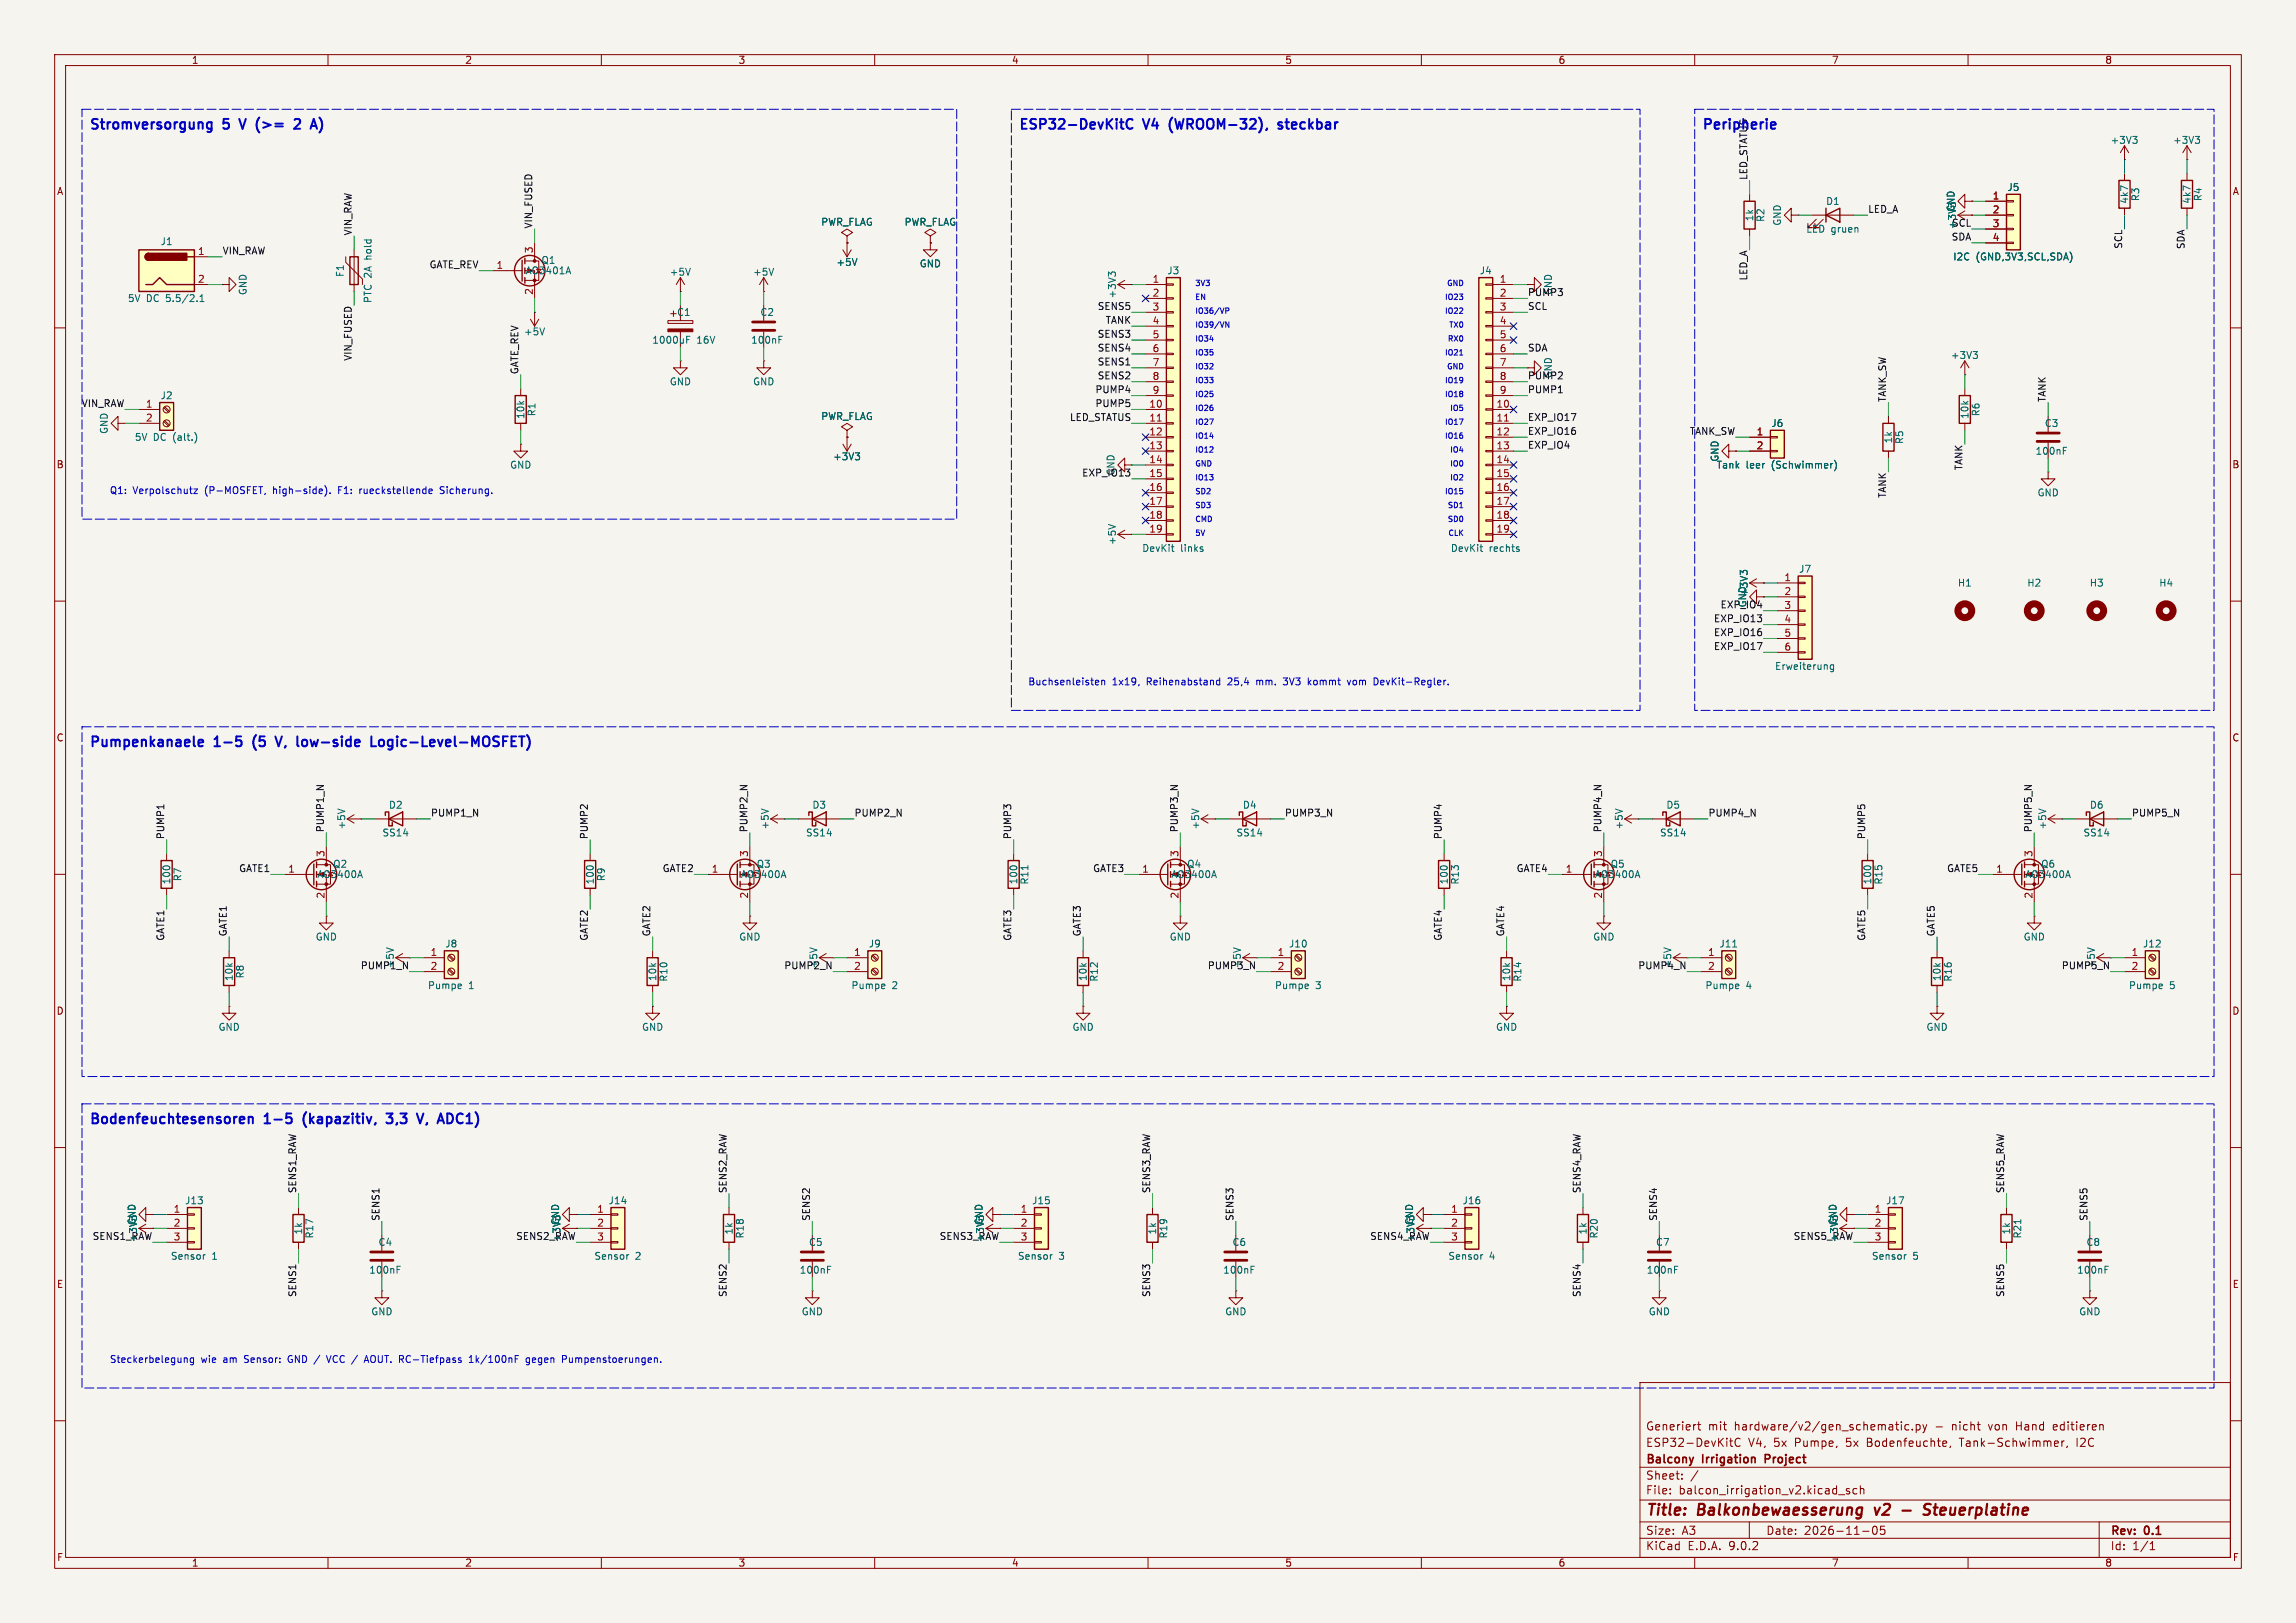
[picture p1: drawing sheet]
<svg xmlns="http://www.w3.org/2000/svg" width="420mm" height="297mm" viewBox="0 0 420 297" stroke-linecap="round" stroke-linejoin="round" font-family="sans-serif">
<defs><g id="words">
<g font-size="2.8" fill="#840000">
<text x="301" y="277.9">Title:</text>
<text x="310.6" y="277.9">Balkonbewaesserung</text>
<text x="343.8" y="277.9">v2</text>
<text x="354.4" y="277.9">Steuerplatine</text>
</g>
<g font-size="2.5" fill="#0000c2">
<text x="16.3" y="24.2">Stromversorgung</text>
<text x="41" y="24.2">5</text>
<text x="44.8" y="24.2">V</text>
<text x="48.4" y="24.2">(&gt;=</text>
<text x="56.2" y="24.2">2</text>
<text x="186.3" y="24.2">ESP32-DevKitC</text>
<text x="209.4" y="24.2">V4</text>
<text x="214.7" y="24.2">(WROOM-32),</text>
<text x="235.4" y="24.2">steckbar</text>
<text x="311.3" y="24.2">Peripherie</text>
<text x="16.3" y="137.2">Pumpenkanaele</text>
<text x="39.4" y="137.2">1-5</text>
<text x="47.1" y="137.2">(5</text>
<text x="52.1" y="137.2">V,</text>
<text x="56.6" y="137.2">low-side</text>
<text x="70.9" y="137.2">Logic-Level-MOSFET)</text>
<text x="16.3" y="206.2">Bodenfeuchtesensoren</text>
<text x="48.5" y="206.2">1-5</text>
<text x="56.3" y="206.2">(kapazitiv,</text>
<text x="72.3" y="206.2">3,3</text>
<text x="78.7" y="206.2">V,</text>
<text x="83.2" y="206.2">ADC1)</text>
</g>
<g font-size="2.1" fill="#840000">
<text x="301" y="262">Generiert</text>
<text x="312.4" y="262">mit</text>
<text x="317.3" y="262">hardware/v2/gen_schematic.py</text>
<text x="354.2" y="262">-</text>
<text x="357.3" y="262">nicht</text>
<text x="364.2" y="262">von</text>
<text x="369.4" y="262">Hand</text>
<text x="376.3" y="262">editieren</text>
<text x="301" y="268.2">Balcony</text>
<text x="301" y="265">ESP32-DevKitC</text>
<text x="311.5" y="268.2">Irrigation</text>
<text x="319.8" y="265">V4,</text>
<text x="323.5" y="268.2">Project</text>
<text x="324.5" y="265">5x</text>
<text x="328.5" y="265">Pumpe,</text>
<text x="338" y="265">5x</text>
<text x="341.9" y="265">Bodenfeuchte,</text>
<text x="359.1" y="265">Tank-Schwimmer,</text>
<text x="380.6" y="265">I2C</text>
<text x="301" y="273.7">File:</text>
<text x="301" y="271">Sheet:</text>
<text x="307.1" y="273.7">balcon_irrigation_v2.kicad_sch</text>
<text x="301" y="281.1">Size:</text>
<text x="307.6" y="281.1">A3</text>
<text x="323" y="281.1">Date:</text>
<text x="330" y="281.1">2026-11-05</text>
<text x="386" y="281.3">Rev:</text>
<text x="392.4" y="281.3">0.1</text>
<text x="301" y="283.9">KiCad</text>
<text x="308.7" y="283.9">E.D.A.</text>
<text x="316.3" y="283.9">9.0.2</text>
<text x="386" y="283.9">Id:</text>
<text x="390.1" y="283.9">1/1</text>
</g>
<g font-size="1.8" fill="#840000">
<text x="35" y="11.9">1</text>
<text x="85" y="11.9">2</text>
<text x="135" y="11.9">3</text>
<text x="185" y="11.9">4</text>
<text x="235" y="11.9">5</text>
<text x="285" y="11.9">6</text>
<text x="335" y="11.9">7</text>
<text x="385" y="11.9">8</text>
<text x="10.3" y="35.9">A</text>
<text x="408.3" y="35.9">A</text>
<text x="10.3" y="85.9">B</text>
<text x="408.2" y="85.9">B</text>
<text x="10.3" y="135.9">C</text>
<text x="408.2" y="135.9">C</text>
<text x="10.3" y="185.9">D</text>
<text x="408.2" y="185.9">D</text>
<text x="10.3" y="235.9">E</text>
<text x="408.3" y="235.9">E</text>
<text x="10.3" y="285.9">F</text>
<text x="35" y="286.9">1</text>
<text x="85" y="286.9">2</text>
<text x="135" y="286.9">3</text>
<text x="185" y="286.9">4</text>
<text x="235" y="286.9">5</text>
<text x="285" y="286.9">6</text>
<text x="335" y="286.9">7</text>
<text x="385" y="286.9">8</text>
<text x="408.3" y="285.9">F</text>
</g>
<g font-size="1.8" fill="#006464">
<text x="386" y="26.5">+3V3</text>
<text x="397.4" y="26.5">+3V3</text>
<text x="367.1" y="35.2">J5</text>
<text x="150.1" y="41.5">PWR_FLAG</text>
<text x="165.4" y="41.5">PWR_FLAG</text>
<text x="320.9" y="40.6" transform="rotate(-90 320.9 40.6)">1k</text>
<text x="322.9" y="40.7" transform="rotate(-90 322.9 40.7)">R2</text>
<text x="326" y="41.4" transform="rotate(-90 326 41.4)">GND</text>
<text x="333.9" y="37.7">D1</text>
<text x="357" y="41.6">SCL</text>
<text x="357.7" y="38.9" transform="rotate(-90 357.7 38.9)">GND</text>
<text x="389.5" y="37.4" transform="rotate(-90 389.5 37.4)">4k7</text>
<text x="391.5" y="36.9" transform="rotate(-90 391.5 36.9)">R3</text>
<text x="400.9" y="37.4" transform="rotate(-90 400.9 37.4)">4k7</text>
<text x="402.9" y="36.9" transform="rotate(-90 402.9 36.9)">R4</text>
<text x="29.3" y="45.1">J1</text>
<text x="68.2" y="47.4" transform="rotate(-90 68.2 47.4)">hold</text>
<text x="330.3" y="42.8">LED gruen</text>
<text x="357.2" y="47.9">I2C</text>
<text x="358" y="42" transform="rotate(-90 358 42)">+3V3</text>
<text x="361.4" y="47.9">(GND,3V3,SCL,SDA)</text>
<text x="63.1" y="50.8" transform="rotate(-90 63.1 50.8)">F1</text>
<text x="96.1" y="50.4">AO3401A</text>
<text x="99" y="48.5">Q1</text>
<text x="122.4" y="50.6">+5V</text>
<text x="137.7" y="50.6">+5V</text>
<text x="152.9" y="48.9">+5V</text>
<text x="168.1" y="49.1">GND</text>
<text x="213.4" y="50.4">J3</text>
<text x="270.6" y="50.4">J4</text>
<text x="23.3" y="55.5">5V</text>
<text x="26.8" y="55.5">DC 5.5/2.1</text>
<text x="45.3" y="54.1" transform="rotate(-90 45.3 54.1)">GND</text>
<text x="68.2" y="55.6" transform="rotate(-90 68.2 55.6)">PTC 2A</text>
<text x="123.8" y="58">C1</text>
<text x="139" y="58">C2</text>
<text x="204.3" y="54.7" transform="rotate(-90 204.3 54.7)">+3V3</text>
<text x="95.8" y="61.6">+5V</text>
<text x="119.2" y="63.1">1000uF</text>
<text x="127.5" y="63.1">16V</text>
<text x="137.3" y="63.1">100nF</text>
<text x="356.8" y="65.9">+3V3</text>
<text x="122.4" y="70.7">GND</text>
<text x="137.7" y="70.7">GND</text>
<text x="29.3" y="73.3">J2</text>
<text x="96.1" y="76.8" transform="rotate(-90 96.1 76.8)">10k</text>
<text x="98.1" y="76.3" transform="rotate(-90 98.1 76.3)">R1</text>
<text x="150.1" y="77.1">PWR_FLAG</text>
<text x="360.3" y="76.8" transform="rotate(-90 360.3 76.8)">10k</text>
<text x="362.3" y="76.3" transform="rotate(-90 362.3 76.3)">R6</text>
<text x="19.9" y="79.5" transform="rotate(-90 19.9 79.5)">GND</text>
<text x="24.6" y="80.9">5V</text>
<text x="28" y="80.9">DC (alt.)</text>
<text x="323.9" y="78.3">J6</text>
<text x="346.3" y="81.2" transform="rotate(-90 346.3 81.2)">1k</text>
<text x="348.3" y="81.4" transform="rotate(-90 348.3 81.4)">R5</text>
<text x="372.3" y="83.4">100nF</text>
<text x="373.9" y="78.3">C3</text>
<text x="93.2" y="86">GND</text>
<text x="152.3" y="84.4">+3V3</text>
<text x="313.9" y="86">Tank</text>
<text x="314.6" y="84.6" transform="rotate(-90 314.6 84.6)">GND</text>
<text x="319.4" y="86">leer</text>
<text x="324.2" y="86">(Schwimmer)</text>
<text x="372.6" y="91">GND</text>
<text x="204.3" y="99.8" transform="rotate(-90 204.3 99.8)">+5V</text>
<text x="208.8" y="101.2">DevKit</text>
<text x="215.9" y="101.2">links</text>
<text x="265.3" y="101.2">DevKit</text>
<text x="272.4" y="101.2">rechts</text>
<text x="329" y="105">J7</text>
<text x="358" y="107.5">H1</text>
<text x="370.7" y="107.5">H2</text>
<text x="382.2" y="107.5">H3</text>
<text x="394.9" y="107.5">H4</text>
<text x="319.6" y="111.3" transform="rotate(-90 319.6 111.3)">GND</text>
<text x="319.9" y="109.3" transform="rotate(-90 319.9 109.3)">+3V3</text>
<text x="324.6" y="122.8">Erweiterung</text>
<text x="71" y="148.2">D2</text>
<text x="148.5" y="148.2">D3</text>
<text x="227.3" y="148.2">D4</text>
<text x="304.7" y="148.2">D5</text>
<text x="382.2" y="148.2">D6</text>
<text x="63.3" y="151.9" transform="rotate(-90 63.3 151.9)">+5V</text>
<text x="69.9" y="153.3">SS14</text>
<text x="140.8" y="151.9" transform="rotate(-90 140.8 151.9)">+5V</text>
<text x="147.3" y="153.3">SS14</text>
<text x="219.6" y="151.9" transform="rotate(-90 219.6 151.9)">+5V</text>
<text x="226.1" y="153.3">SS14</text>
<text x="297" y="151.9" transform="rotate(-90 297 151.9)">+5V</text>
<text x="303.5" y="153.3">SS14</text>
<text x="374.5" y="151.9" transform="rotate(-90 374.5 151.9)">+5V</text>
<text x="381" y="153.3">SS14</text>
<text x="31.3" y="161.9" transform="rotate(-90 31.3 161.9)">100</text>
<text x="33.4" y="161.4" transform="rotate(-90 33.4 161.4)">R7</text>
<text x="58" y="160.9">AO3400A</text>
<text x="60.9" y="159">Q2</text>
<text x="108.8" y="161.9" transform="rotate(-90 108.8 161.9)">100</text>
<text x="110.8" y="161.4" transform="rotate(-90 110.8 161.4)">R9</text>
<text x="135.4" y="160.9">AO3400A</text>
<text x="138.3" y="159">Q3</text>
<text x="186.3" y="161.9" transform="rotate(-90 186.3 161.9)">100</text>
<text x="188.3" y="162" transform="rotate(-90 188.3 162)">R11</text>
<text x="214.2" y="160.9">AO3400A</text>
<text x="217.1" y="159">Q4</text>
<text x="265" y="161.9" transform="rotate(-90 265 161.9)">100</text>
<text x="267.1" y="162" transform="rotate(-90 267.1 162)">R13</text>
<text x="291.6" y="160.9">AO3400A</text>
<text x="294.5" y="159">Q5</text>
<text x="342.5" y="161.9" transform="rotate(-90 342.5 161.9)">100</text>
<text x="344.5" y="162" transform="rotate(-90 344.5 162)">R15</text>
<text x="370.4" y="160.9">AO3400A</text>
<text x="373.3" y="159">Q6</text>
<text x="57.7" y="172.3">GND</text>
<text x="81.4" y="173.6">J8</text>
<text x="135.1" y="172.3">GND</text>
<text x="158.8" y="173.6">J9</text>
<text x="213.9" y="172.3">GND</text>
<text x="235.7" y="173.6">J10</text>
<text x="291.3" y="172.3">GND</text>
<text x="314.4" y="173.6">J11</text>
<text x="370.1" y="172.3">GND</text>
<text x="391.9" y="173.6">J12</text>
<text x="42.8" y="179.6" transform="rotate(-90 42.8 179.6)">10k</text>
<text x="44.8" y="179.1" transform="rotate(-90 44.8 179.1)">R8</text>
<text x="120.2" y="179.6" transform="rotate(-90 120.2 179.6)">10k</text>
<text x="122.3" y="179.7" transform="rotate(-90 122.3 179.7)">R10</text>
<text x="199" y="179.6" transform="rotate(-90 199 179.6)">10k</text>
<text x="201" y="179.7" transform="rotate(-90 201 179.7)">R12</text>
<text x="276.5" y="179.6" transform="rotate(-90 276.5 179.6)">10k</text>
<text x="278.5" y="179.7" transform="rotate(-90 278.5 179.7)">R14</text>
<text x="355.2" y="179.6" transform="rotate(-90 355.2 179.6)">10k</text>
<text x="357.2" y="179.7" transform="rotate(-90 357.2 179.7)">R16</text>
<text x="78.2" y="181.2">Pumpe</text>
<text x="85.7" y="181.2">1</text>
<text x="155.7" y="181.2">Pumpe</text>
<text x="163.2" y="181.2">2</text>
<text x="233.1" y="181.2">Pumpe</text>
<text x="240.6" y="181.2">3</text>
<text x="311.9" y="181.2">Pumpe</text>
<text x="319.4" y="181.2">4</text>
<text x="389.3" y="181.2">Pumpe</text>
<text x="396.9" y="181.2">5</text>
<text x="39.9" y="188.8">GND</text>
<text x="117.3" y="188.8">GND</text>
<text x="196.1" y="188.8">GND</text>
<text x="273.6" y="188.8">GND</text>
<text x="352.3" y="188.8">GND</text>
<text x="33.8" y="220.6">J13</text>
<text x="111.2" y="220.6">J14</text>
<text x="188.7" y="220.6">J15</text>
<text x="267.4" y="220.6">J16</text>
<text x="344.9" y="220.6">J17</text>
<text x="25" y="224.3" transform="rotate(-90 25 224.3)">GND</text>
<text x="25.2" y="227.4" transform="rotate(-90 25.2 227.4)">+3V3</text>
<text x="55.5" y="226" transform="rotate(-90 55.5 226)">1k</text>
<text x="57.5" y="226.7" transform="rotate(-90 57.5 226.7)">R17</text>
<text x="102.5" y="224.3" transform="rotate(-90 102.5 224.3)">GND</text>
<text x="102.7" y="227.4" transform="rotate(-90 102.7 227.4)">+3V3</text>
<text x="134.2" y="226" transform="rotate(-90 134.2 226)">1k</text>
<text x="136.2" y="226.7" transform="rotate(-90 136.2 226.7)">R18</text>
<text x="179.9" y="224.3" transform="rotate(-90 179.9 224.3)">GND</text>
<text x="180.2" y="227.4" transform="rotate(-90 180.2 227.4)">+3V3</text>
<text x="211.7" y="226" transform="rotate(-90 211.7 226)">1k</text>
<text x="213.7" y="226.7" transform="rotate(-90 213.7 226.7)">R19</text>
<text x="258.7" y="224.3" transform="rotate(-90 258.7 224.3)">GND</text>
<text x="258.9" y="227.4" transform="rotate(-90 258.9 227.4)">+3V3</text>
<text x="290.4" y="226" transform="rotate(-90 290.4 226)">1k</text>
<text x="292.5" y="226.7" transform="rotate(-90 292.5 226.7)">R20</text>
<text x="336.1" y="224.3" transform="rotate(-90 336.1 224.3)">GND</text>
<text x="336.4" y="227.4" transform="rotate(-90 336.4 227.4)">+3V3</text>
<text x="367.9" y="226" transform="rotate(-90 367.9 226)">1k</text>
<text x="369.9" y="226.7" transform="rotate(-90 369.9 226.7)">R21</text>
<text x="31.2" y="230.7">Sensor</text>
<text x="38.7" y="230.7">1</text>
<text x="67.5" y="233.3">100nF</text>
<text x="69.1" y="228.2">C4</text>
<text x="108.6" y="230.7">Sensor</text>
<text x="116.2" y="230.7">2</text>
<text x="146.2" y="233.3">100nF</text>
<text x="147.9" y="228.2">C5</text>
<text x="186.1" y="230.7">Sensor</text>
<text x="193.7" y="230.7">3</text>
<text x="223.7" y="233.3">100nF</text>
<text x="225.4" y="228.2">C6</text>
<text x="264.8" y="230.7">Sensor</text>
<text x="272.4" y="230.7">4</text>
<text x="301.1" y="233.3">100nF</text>
<text x="302.8" y="228.2">C7</text>
<text x="342.3" y="230.7">Sensor</text>
<text x="349.9" y="230.7">5</text>
<text x="379.9" y="233.3">100nF</text>
<text x="381.6" y="228.2">C8</text>
<text x="67.8" y="240.9">GND</text>
<text x="146.6" y="240.9">GND</text>
<text x="224" y="240.9">GND</text>
<text x="301.5" y="240.9">GND</text>
<text x="380.2" y="240.9">GND</text>
</g>
<g font-size="1.8" fill="#0000c2">
<text x="319.7" y="33" transform="rotate(-90 319.7 33)">LED_STATUS</text>
<text x="20" y="90.6">Q1:</text>
<text x="24.3" y="90.6">Verpolschutz</text>
<text x="37.6" y="90.6">(P-MOSFET,</text>
<text x="50.2" y="90.6">high-side).</text>
<text x="62.4" y="90.6">F1:</text>
<text x="66.4" y="90.6">rueckstellende</text>
<text x="81.4" y="90.6">Sicherung.</text>
<text x="188" y="125.6">Buchsenleisten</text>
<text x="203.4" y="125.6">1x19,</text>
<text x="209.9" y="125.6">Reihenabstand</text>
<text x="224.9" y="125.6">25,4</text>
<text x="230.3" y="125.6">mm.</text>
<text x="235.5" y="125.6">3V3</text>
<text x="240.1" y="125.6">kommt</text>
<text x="247.6" y="125.6">vom</text>
<text x="252.6" y="125.6">DevKit-Regler.</text>
<text x="20" y="249.6">Steckerbelegung</text>
<text x="36.8" y="249.6">wie</text>
<text x="41" y="249.6">am</text>
<text x="45" y="249.6">Sensor:</text>
<text x="53.2" y="249.6">GND /</text>
<text x="60.7" y="249.6">VCC /</text>
<text x="68" y="249.6">AOUT. RC-Tiefpass</text>
<text x="87.5" y="249.6">1k/100nF</text>
<text x="98.1" y="249.6">gegen</text>
<text x="104.9" y="249.6">Pumpenstoerungen.</text>
</g>
<g font-size="1.8" fill="#0f0f0f">
<text x="97.4" y="41.9" transform="rotate(-90 97.4 41.9)">VIN_FUSED</text>
<text x="341.6" y="39">LED_A</text>
<text x="40.6" y="46.6">VIN_RAW</text>
<text x="64.4" y="43.2" transform="rotate(-90 64.4 43.2)">VIN_RAW</text>
<text x="356.9" y="44.1">SDA</text>
<text x="388.3" y="45.6" transform="rotate(-90 388.3 45.6)">SCL</text>
<text x="399.7" y="45.7" transform="rotate(-90 399.7 45.7)">SDA</text>
<text x="78.5" y="49.2">GATE_REV</text>
<text x="319.7" y="51.4" transform="rotate(-90 319.7 51.4)">LED_A</text>
<text x="200.7" y="56.8">SENS5</text>
<text x="202.2" y="59.3">TANK</text>
<text x="279.4" y="56.8">SCL</text>
<text x="279.4" y="54.3">PUMP3</text>
<text x="284.1" y="54.1" transform="rotate(-90 284.1 54.1)">GND</text>
<text x="200.7" y="61.9">SENS3</text>
<text x="200.7" y="64.4">SENS4</text>
<text x="279.4" y="64.4">SDA</text>
<text x="64.4" y="66.1" transform="rotate(-90 64.4 66.1)">VIN_FUSED</text>
<text x="94.9" y="68.6" transform="rotate(-90 94.9 68.6)">GATE_REV</text>
<text x="200.7" y="69.5">SENS2</text>
<text x="200.7" y="67">SENS1</text>
<text x="279.4" y="69.5">PUMP2</text>
<text x="284.1" y="69.3" transform="rotate(-90 284.1 69.3)">GND</text>
<text x="14.9" y="74.6">VIN_RAW</text>
<text x="195.6" y="77.1">LED_STATUS</text>
<text x="200.3" y="74.6">PUMP5</text>
<text x="200.3" y="72">PUMP4</text>
<text x="279.4" y="77.1">EXP_IO17</text>
<text x="279.4" y="72">PUMP1</text>
<text x="345.1" y="73.7" transform="rotate(-90 345.1 73.7)">TANK_SW</text>
<text x="374.3" y="73.7" transform="rotate(-90 374.3 73.7)">TANK</text>
<text x="279.4" y="82.2">EXP_IO4</text>
<text x="279.4" y="79.7">EXP_IO16</text>
<text x="309" y="79.7">TANK_SW</text>
<text x="197.9" y="87.3">EXP_IO13</text>
<text x="204.1" y="87.1" transform="rotate(-90 204.1 87.1)">GND</text>
<text x="359.1" y="86.1" transform="rotate(-90 359.1 86.1)">TANK</text>
<text x="345.1" y="91.2" transform="rotate(-90 345.1 91.2)">TANK</text>
<text x="313.4" y="114">EXP_IO13</text>
<text x="314.6" y="111.4">EXP_IO4</text>
<text x="313.4" y="116.5">EXP_IO16</text>
<text x="313.4" y="119">EXP_IO17</text>
<text x="78.7" y="149.5">PUMP1_N</text>
<text x="156.2" y="149.5">PUMP2_N</text>
<text x="234.9" y="149.5">PUMP3_N</text>
<text x="312.4" y="149.5">PUMP4_N</text>
<text x="389.9" y="149.5">PUMP5_N</text>
<text x="30.1" y="153.7" transform="rotate(-90 30.1 153.7)">PUMP1</text>
<text x="59.3" y="152.4" transform="rotate(-90 59.3 152.4)">PUMP1_N</text>
<text x="107.6" y="153.7" transform="rotate(-90 107.6 153.7)">PUMP2</text>
<text x="136.8" y="152.4" transform="rotate(-90 136.8 152.4)">PUMP2_N</text>
<text x="185.1" y="153.7" transform="rotate(-90 185.1 153.7)">PUMP3</text>
<text x="215.6" y="152.4" transform="rotate(-90 215.6 152.4)">PUMP3_N</text>
<text x="263.8" y="153.7" transform="rotate(-90 263.8 153.7)">PUMP4</text>
<text x="293" y="152.4" transform="rotate(-90 293 152.4)">PUMP4_N</text>
<text x="341.3" y="153.7" transform="rotate(-90 341.3 153.7)">PUMP5</text>
<text x="371.8" y="152.4" transform="rotate(-90 371.8 152.4)">PUMP5_N</text>
<text x="43.6" y="159.7">GATE1</text>
<text x="121.1" y="159.7">GATE2</text>
<text x="199.9" y="159.7">GATE3</text>
<text x="277.3" y="159.7">GATE4</text>
<text x="356.1" y="159.7">GATE5</text>
<text x="30.1" y="172.3" transform="rotate(-90 30.1 172.3)">GATE1</text>
<text x="41.6" y="171.4" transform="rotate(-90 41.6 171.4)">GATE1</text>
<text x="107.6" y="172.3" transform="rotate(-90 107.6 172.3)">GATE2</text>
<text x="119" y="171.4" transform="rotate(-90 119 171.4)">GATE2</text>
<text x="185.1" y="172.3" transform="rotate(-90 185.1 172.3)">GATE3</text>
<text x="197.8" y="171.4" transform="rotate(-90 197.8 171.4)">GATE3</text>
<text x="263.8" y="172.3" transform="rotate(-90 263.8 172.3)">GATE4</text>
<text x="275.2" y="171.4" transform="rotate(-90 275.2 171.4)">GATE4</text>
<text x="341.3" y="172.3" transform="rotate(-90 341.3 172.3)">GATE5</text>
<text x="354" y="171.4" transform="rotate(-90 354 171.4)">GATE5</text>
<text x="65.9" y="177.5">PUMP1_N</text>
<text x="72.2" y="177.3" transform="rotate(-90 72.2 177.3)">+5V</text>
<text x="143.4" y="177.5">PUMP2_N</text>
<text x="149.7" y="177.3" transform="rotate(-90 149.7 177.3)">+5V</text>
<text x="220.8" y="177.5">PUMP3_N</text>
<text x="227.2" y="177.3" transform="rotate(-90 227.2 177.3)">+5V</text>
<text x="299.6" y="177.5">PUMP4_N</text>
<text x="305.9" y="177.3" transform="rotate(-90 305.9 177.3)">+5V</text>
<text x="377" y="177.5">PUMP5_N</text>
<text x="383.4" y="177.3" transform="rotate(-90 383.4 177.3)">+5V</text>
<text x="54.3" y="218.4" transform="rotate(-90 54.3 218.4)">SENS1_RAW</text>
<text x="133" y="218.4" transform="rotate(-90 133 218.4)">SENS2_RAW</text>
<text x="210.5" y="218.4" transform="rotate(-90 210.5 218.4)">SENS3_RAW</text>
<text x="289.2" y="218.4" transform="rotate(-90 289.2 218.4)">SENS4_RAW</text>
<text x="366.7" y="218.4" transform="rotate(-90 366.7 218.4)">SENS5_RAW</text>
<text x="16.9" y="227">SENS1_RAW</text>
<text x="69.5" y="223.5" transform="rotate(-90 69.5 223.5)">SENS1</text>
<text x="94.3" y="227">SENS2_RAW</text>
<text x="148.2" y="223.5" transform="rotate(-90 148.2 223.5)">SENS2</text>
<text x="171.8" y="227">SENS3_RAW</text>
<text x="225.7" y="223.5" transform="rotate(-90 225.7 223.5)">SENS3</text>
<text x="250.5" y="227">SENS4_RAW</text>
<text x="303.2" y="223.5" transform="rotate(-90 303.2 223.5)">SENS4</text>
<text x="328" y="227">SENS5_RAW</text>
<text x="381.9" y="223.5" transform="rotate(-90 381.9 223.5)">SENS5</text>
<text x="54.3" y="237.5" transform="rotate(-90 54.3 237.5)">SENS1</text>
<text x="133" y="237.5" transform="rotate(-90 133 237.5)">SENS2</text>
<text x="210.5" y="237.5" transform="rotate(-90 210.5 237.5)">SENS3</text>
<text x="289.2" y="237.5" transform="rotate(-90 289.2 237.5)">SENS4</text>
<text x="366.7" y="237.5" transform="rotate(-90 366.7 237.5)">SENS5</text>
</g>
<g font-size="1.8" fill="#a90000">
<text x="364.4" y="36.6">1</text>
<text x="364.4" y="39.1">2</text>
<text x="364.4" y="41.7">3</text>
<text x="36.1" y="46.7">1</text>
<text x="97.5" y="46.4" transform="rotate(-90 97.5 46.4)">3</text>
<text x="364.4" y="44.2">4</text>
<text x="36.1" y="51.8">2</text>
<text x="90.7" y="49.3">1</text>
<text x="210.7" y="51.8">1</text>
<text x="274.2" y="51.8">1</text>
<text x="97.5" y="54" transform="rotate(-90 97.5 54)">2</text>
<text x="210.7" y="54.4">2</text>
<text x="210.7" y="56.9">3</text>
<text x="210.7" y="59.4">4</text>
<text x="274.2" y="54.4">2</text>
<text x="274.2" y="56.9">3</text>
<text x="274.2" y="59.4">4</text>
<text x="210.7" y="62">5</text>
<text x="210.7" y="64.5">6</text>
<text x="274.2" y="62">5</text>
<text x="274.2" y="64.5">6</text>
<text x="210.7" y="67.1">7</text>
<text x="210.7" y="69.6">8</text>
<text x="274.2" y="67.1">7</text>
<text x="274.2" y="69.6">8</text>
<text x="26.6" y="74.7">1</text>
<text x="26.6" y="77.2">2</text>
<text x="210.1" y="74.7">10</text>
<text x="210.1" y="77.2">11</text>
<text x="210.7" y="72.1">9</text>
<text x="273.6" y="74.7">10</text>
<text x="273.6" y="77.2">11</text>
<text x="274.2" y="72.1">9</text>
<text x="210.1" y="79.8">12</text>
<text x="210.1" y="82.3">13</text>
<text x="273.6" y="79.8">12</text>
<text x="273.6" y="82.3">13</text>
<text x="321.2" y="79.8">1</text>
<text x="321.2" y="82.3">2</text>
<text x="210.1" y="84.8">14</text>
<text x="210.1" y="87.4">15</text>
<text x="210.1" y="89.9">16</text>
<text x="273.6" y="84.8">14</text>
<text x="273.6" y="87.4">15</text>
<text x="273.6" y="89.9">16</text>
<text x="210.1" y="92.5">17</text>
<text x="210.1" y="95">18</text>
<text x="273.6" y="92.5">17</text>
<text x="273.6" y="95">18</text>
<text x="210.1" y="97.5">19</text>
<text x="273.6" y="97.5">19</text>
<text x="326.3" y="106.4">1</text>
<text x="326.3" y="109">2</text>
<text x="326.3" y="111.5">3</text>
<text x="326.3" y="114">4</text>
<text x="326.3" y="116.6">5</text>
<text x="326.3" y="119.1">6</text>
<text x="52.6" y="159.8">1</text>
<text x="59.4" y="156.9" transform="rotate(-90 59.4 156.9)">3</text>
<text x="130.1" y="159.8">1</text>
<text x="136.9" y="156.9" transform="rotate(-90 136.9 156.9)">3</text>
<text x="208.8" y="159.8">1</text>
<text x="215.6" y="156.9" transform="rotate(-90 215.6 156.9)">3</text>
<text x="286.3" y="159.8">1</text>
<text x="293.1" y="156.9" transform="rotate(-90 293.1 156.9)">3</text>
<text x="365.1" y="159.8">1</text>
<text x="371.9" y="156.9" transform="rotate(-90 371.9 156.9)">3</text>
<text x="59.4" y="164.5" transform="rotate(-90 59.4 164.5)">2</text>
<text x="136.9" y="164.5" transform="rotate(-90 136.9 164.5)">2</text>
<text x="215.6" y="164.5" transform="rotate(-90 215.6 164.5)">2</text>
<text x="293.1" y="164.5" transform="rotate(-90 293.1 164.5)">2</text>
<text x="371.9" y="164.5" transform="rotate(-90 371.9 164.5)">2</text>
<text x="78.7" y="175">1</text>
<text x="78.7" y="177.5">2</text>
<text x="156.1" y="175">1</text>
<text x="156.1" y="177.5">2</text>
<text x="233.6" y="175">1</text>
<text x="233.6" y="177.5">2</text>
<text x="312.3" y="175">1</text>
<text x="312.3" y="177.5">2</text>
<text x="389.8" y="175">1</text>
<text x="389.8" y="177.5">2</text>
<text x="31.7" y="222">1</text>
<text x="109.1" y="222">1</text>
<text x="186.6" y="222">1</text>
<text x="265.4" y="222">1</text>
<text x="342.8" y="222">1</text>
<text x="31.7" y="224.5">2</text>
<text x="31.7" y="227.1">3</text>
<text x="109.1" y="224.5">2</text>
<text x="109.1" y="227.1">3</text>
<text x="186.6" y="224.5">2</text>
<text x="186.6" y="227.1">3</text>
<text x="265.4" y="224.5">2</text>
<text x="265.4" y="227.1">3</text>
<text x="342.8" y="224.5">2</text>
<text x="342.8" y="227.1">3</text>
</g>
<g font-size="1.4" fill="#0000c2">
<text x="218.5" y="52.5">3V3</text>
<text x="264.6" y="52.5">GND</text>
<text x="218.5" y="57.6">IO36/VP</text>
<text x="218.5" y="55.1">EN</text>
<text x="264.2" y="55.1">IO23</text>
<text x="264.2" y="57.6">IO22</text>
<text x="218.5" y="65.2">IO35</text>
<text x="218.5" y="62.7">IO34</text>
<text x="218.5" y="60.2">IO39/VN</text>
<text x="264.2" y="65.2">IO21</text>
<text x="264.7" y="62.7">RX0</text>
<text x="264.9" y="60.2">TX0</text>
<text x="218.5" y="67.8">IO32</text>
<text x="218.5" y="70.3">IO33</text>
<text x="264.2" y="70.3">IO19</text>
<text x="264.6" y="67.8">GND</text>
<text x="218.5" y="72.9">IO25</text>
<text x="218.5" y="75.4">IO26</text>
<text x="218.5" y="77.9">IO27</text>
<text x="264.2" y="72.9">IO18</text>
<text x="264.2" y="77.9">IO17</text>
<text x="265.1" y="75.4">IO5</text>
<text x="218.5" y="83">IO12</text>
<text x="218.5" y="80.5">IO14</text>
<text x="264.2" y="80.5">IO16</text>
<text x="265.1" y="83">IO4</text>
<text x="218.5" y="88.1">IO13</text>
<text x="218.5" y="85.6">GND</text>
<text x="265.1" y="85.6">IO0</text>
<text x="265.1" y="88.1">IO2</text>
<text x="218.5" y="95.7">CMD</text>
<text x="218.5" y="90.6">SD2</text>
<text x="218.5" y="93.2">SD3</text>
<text x="264.2" y="90.6">IO15</text>
<text x="264.7" y="93.2">SD1</text>
<text x="264.7" y="95.7">SD0</text>
<text x="218.5" y="98.3">5V</text>
<text x="264.8" y="98.3">CLK</text>
</g>
</g></defs>
<path d="M0 0h420v297h-420z" fill="#f5f4ef" stroke="#f5f4ef" stroke-width=".18"/>
<g fill="none" stroke="#840000" stroke-width=".18">
<path d="M10 10h400v277h-400zM12 12h396v273h-396zM60 10v2M110 10v2M160 10v2M210 10v2M260 10v2M310 10v2M360 10v2M97 58.4l.8 1.3M97.8 57.2h.1M97.8 57.2v2.5"/>
<path d="M98.6 58.4l-.8 1.3M122.2 58.7h4.5v.5h-4.5zM122.7 57.4h1M123.2 56.9v1M124.5 53.3h.1M124.5 50.8l-.8 1.3M124.5 50.8l.7 1.3M124.5 50.8v2.5M124.5 55.9v2.8M139.7 53.3h.1M139.7 50.8l-.8 1.3M139.7 50.8l.8 1.3"/>
<path d="M139.7 50.8v2.5M139.7 55.9v2.8M154.9 43.2l1.1-.7-1.1-.6-1 .6 1 .7v1.3M154.9 44.5h.1M204.5 52.1l1.2 .7M204.5 52.1h2.5M205.7 51.3l-1.2 .8M207 52.1h.1M10 60h2M95.2 71.1v1.3M95.2 77.5v1.2M124.5 66v1.3h1.2l-1.2 1.3-1.3-1.3h1.3"/>
<path d="M124.5 66h.1M124.5 60.7v2.8M139.7 66v1.3h1.3l-1.3 1.3-1.3-1.3h1.3M139.7 66h.1M139.7 60.7v2.8M154.9 78.7l1.1-.6-1.1-.6-1 .6 1 .6v1.3M408 60h2M154.2 81.3l.7 1.3M154.9 80h.1M154.9 80v2.6M155.7 81.3l-.8 1.3M204.5 97.8l1.2 .8"/>
<path d="M204.5 97.8h2.5M205.7 85.1v-1.3l-1.2 1.3 1.2 1.3v-1.3h1.3M205.7 97l-1.2 .8M207 85.1h.1M207 97.8h.1M10 110h2M408 110h2M10 160h2M408 160h2M10 210h2M408 210h2M303.5 236.2v1.3h1.3l-1.3 1.3-1.2-1.3h1.2"/>
<path d="M303.5 236.2h.1M382.3 236.2v1.3h1.2l-1.2 1.3-1.3-1.3h1.3M382.3 236.2h.1M300 253h108v32h-108zM10 260h2M300 278.5h108M300 274.5h108M300 268.5h108M305.5 273.2v.2M305.5 272.5v.1M307.7 270.5v.2M307.7 269.8v.1"/>
<path d="M310.5 260.7h.6M310.6 269.1l-1.3 1.9M310.7 260.2v1.3l.4 .2M316.4 263.7h.5M316.6 263.2v1.3l.3 .2M318.3 263.3a.6 .6 0 0 0-.7 0 .6 .6 0 0 0-.2 .7 .56 .56 0 0 0 .3 .6 .56 .56 0 0 0 .6-.1M320 278.5v3M336.3 273.5h1.1M338.3 272.5l-.4-.1-.2 .2 .1 .2 .5 .2v.3h-.6M339.7 272.5l-.5-.1-.3 .3v.4l.2 .2h.6M340.3 272.5l.2-.1 .4 .1v.9M340.3 271.9v1.5"/>
<path d="M342.7 279.4l.2-.1a.8 .8 0 0 1 .5 .7 .8 .8 0 0 1-.5 .8l-.2-.2-.2-.4zM344.7 279.3h-.7l-.1 .7 .3-.1h.5l.1 .2-.1 .5-.2 .2-.6-.2M346.7 260.7h.6M346.9 260.2v1.3l.4 .2M347.8 260.2v.1M347.8 260.7v1M349.2 260.8l-.5-.1-.3 .3v.4l.2 .2h.6M349.8 261.5v.2M350.5 260.8l.4-.1 .3 .3v.4l-.1 .2h-.6M350.5 260.7v1.5M351.7 260.7l.4 1M352.1 261.7l-.4 .5"/>
<path d="M352.4 260.7l-.3 1M355.9 263.7l.2 .3-.7 .2M356 264.6l-.1 .1M356.8 264.6l-.1 .3M375.7 260.8v.8M376.3 261l-.7 .2M376.4 263.8l.1 .2-.7 .2M377.2 263.7v1M377.6 263.7l-.3 .1-.1 .2M378.2 264.6l-.2 .3M379.9 263.2v1.5M384 278.5v6.5"/>
<path d="M408 260h2M60 285v2M110 285v2M160 285v2M210 285v2M260 285v2M300 281.5h108M310 285v2M340.7 280.2h1.2M360 285v2M393.3 283.6h.9M393.3 282.5l.4-.4v1.5"/>
</g>
<path d="M340.1 275.9l.5 .1M340.5 277.1l-.2 .1M340.6 275.9l-.3 1.8M342.9 275.9l.3 1.3M348 276.4h1.5M353.2 275.3a.85 .85 0 0 0-1.1 .1 .45 .45 0 0 0 .2 .8l.4 .1a.49 .49 0 0 1 .3 .5 .49 .49 0 0 1-.4 .4l-.8-.1" fill="none" stroke="#840000" stroke-width=".4"/>
<path d="M322.9 267h.6M323.5 266.2h-.6v1.5" fill="none" stroke="#840000" stroke-width=".3"/>
<path d="M126.3 49.1l-.4 1.3M141.5 49.1l-.4 1.3M203.2 50.2l-.4-.4v.8M203.2 50l.3-.2h.3l.2 .2M99.6 60l-.4 1.3M125.6 62.1h.4M125.6 61.5h.6M142.5 62.1h.4M142.5 61.5h.6M156.5 82.9h.7l-.4 .5M157 83.4l.2 .2v.3l-.2 .2M202.8 96l1.2 .4" fill="none" stroke="#006464" stroke-width=".18"/>
<path d="M94.2 72.4h2.1v5.1h-2.1z" fill="none" stroke="#840000" stroke-width=".25"/>
<path d="M122.2 60.2h4.5v.5h-4.5z" fill="#840000" stroke="#840000" stroke-width=".18"/>
<path d="M137.7 58.9h4M137.7 60.5h4" fill="none" stroke="#840000" stroke-width=".51"/>
<path d="M270.5 50.8h2.5v48.3h-2.5z" fill="#ffffc2"/>
<path d="M270.5 50.8h2.5v48.3h-2.5z" fill="none" stroke="#840000" stroke-width=".25"/>
<g fill="none" stroke="#840000" stroke-width=".18">
<path d="M271.8 51.9h1.2v.3h-1.2zM271.8 54.5h1.2v.2h-1.2zM271.8 57h1.2v.3h-1.2zM271.8 59.6h1.2v.2h-1.2zM273 52.1h3.9M273 54.6h3.9M273 57.2h3.9M273 59.7h3.9M279.4 52.1h1.3v-1.3l1.2 1.3-1.2 1.2v-1.2M279.4 52.1h.1M271.8 62.1h1.2v.3h-1.2zM271.8 64.6h1.2v.3h-1.2z"/>
<path d="M271.8 67.2h1.2v.2h-1.2zM271.8 69.7h1.2v.3h-1.2zM271.8 72.3h1.2v.2h-1.2zM271.8 74.8h1.2v.3h-1.2zM271.8 77.3h1.2v.3h-1.2zM271.8 79.9h1.2v.2h-1.2zM273 62.2h3.9M273 64.8h3.9M273 67.3h3.9M273 69.9h3.9M273 72.4h3.9M273 74.9h3.9"/>
<path d="M273 77.5h3.9M271.8 82.4h1.2v.3h-1.2zM271.8 85h1.2v.2h-1.2zM271.8 87.5h1.2v.3h-1.2zM271.8 90h1.2v.3h-1.2zM271.8 92.6h1.2v.2h-1.2zM271.8 95.1h1.2v.3h-1.2zM271.8 97.7h1.2v.2h-1.2zM273 80h3.9M273 82.6h3.9M273 85.1h3.9M273 87.6h3.9"/>
<path d="M273 90.2h3.9M273 92.7h3.9M273 95.3h3.9M273 97.8h3.9"/>
</g>
<path d="M275.2 77.1h.7" fill="none" stroke="#a90000" stroke-width=".18"/>
<path d="M270.7 100.1h.5M271.1 100.9h.1M277.7 100.5l.2 .2-.2 .2M277.7 100.1h.2" fill="none" stroke="#006464" stroke-width=".18"/>
<path d="M213.4 50.8h2.5v48.3h-2.5z" fill="#ffffc2"/>
<g fill="none" stroke="#840000" stroke-width=".25">
<path d="M334 39.4l2.5-1.3v2.5zM334 38.1v2.5M64 47h1.5v5.1h-1.5zM95.5 47.6v3.8M96 47.2v1.1M96 50.8v1M213.4 50.8h2.5v48.3h-2.5zM344.4 77.5h2.1v5.1h-2.1zM358.4 72.4h2v5.1h-2zM29.5 157.5h2v5.1h-2zM106.9 157.5h2.1v5.1h-2.1zM134.9 158.1v3.8"/>
<path d="M135.4 157.7v1.1M118.4 175.3h2v5h-2zM135.4 161.3v1"/>
<circle cx="96.9" cy="49.5" r="2.79"/>
<circle cx="136.3" cy="160" r="2.79"/>
</g>
<g fill="none" stroke="#840000" stroke-width=".18">
<path d="M327.7 39.4v-1.3l-1.3 1.3 1.3 1.2v-1.2h1.2M328.9 39.4h.1M331.5 39.4h7.6M40.6 52.1h1.3v-1.3l1.3 1.3-1.3 1.2v-1.2M40.6 52.1h.1M63.2 47v1l3.1 3.1v1M64.8 45.7v7.6M90.2 49.5h5.3M96 47.8h2.6v3.5h-2.6M96 49.5h1.8v5.1M97.8 44.5v3.3M170.2 44.5v1.2h1.2l-1.2 1.3-1.3-1.3h1.3"/>
<path d="M170.2 44.5h.1M209.5 52.1h3.9M209.5 54.6h3.9M209.5 57.2h3.9M209.5 59.7h3.9M213.4 51.9h1.2v.3h-1.2zM213.4 54.5h1.2v.2h-1.2zM213.4 57h1.2v.3h-1.2zM213.4 59.6h1.2v.2h-1.2zM332.2 40.1l-1.5 1.6h.8h-.8v-.8M333.5 40.1l-1.5 1.6h.7h-.7v-.8M209.5 62.2h3.9"/>
<path d="M209.5 64.8h3.9M209.5 67.3h3.9M209.5 69.9h3.9M209.5 72.4h3.9M209.5 74.9h3.9M209.5 77.5h3.9M213.4 62.1h1.2v.3h-1.2zM213.4 64.6h1.2v.3h-1.2zM213.4 67.2h1.2v.2h-1.2zM213.4 69.7h1.2v.3h-1.2zM213.4 72.3h1.2v.2h-1.2zM213.4 74.8h1.2v.3h-1.2z"/>
<path d="M213.4 77.3h1.2v.3h-1.2zM213.4 79.9h1.2v.2h-1.2zM279.4 67.3h1.3v-1.3l1.2 1.3-1.2 1.3v-1.3M279.4 67.3h.1M345.4 76.2v1.3M359.4 68.6h.1M359.4 66l-.8 1.3M359.4 66l.8 1.3M359.4 66v2.6M359.4 71.1v1.3M359.4 77.5v1.2M95.2 81.3v1.3h1.3l-1.3 1.2-1.2-1.2h1.2"/>
<path d="M95.2 81.3h.1M209.5 80h3.9M209.5 82.6h3.9M209.5 85.1h3.9M209.5 87.6h3.9M209.5 90.2h3.9M209.5 92.7h3.9M209.5 95.3h3.9M209.5 97.8h3.9M213.4 82.4h1.2v.3h-1.2zM213.4 85h1.2v.2h-1.2zM213.4 87.5h1.2v.3h-1.2z"/>
<path d="M213.4 90h1.2v.3h-1.2zM213.4 92.6h1.2v.2h-1.2zM213.4 95.1h1.2v.3h-1.2zM213.4 97.7h1.2v.2h-1.2zM316.2 82.6v-1.3l-1.2 1.3 1.2 1.2v-1.2h1.3M317.5 82.6h.1M345.4 82.6v1.2M30.5 156.2v1.3M107.9 156.2v1.3M135.4 158.2h2.5v3.6h-2.5M137.2 154.9v3.3M141 149.9l1.2 .7"/>
<path d="M141 149.9h2.5M142.2 149.1l-1.2 .8M143.5 149.9h.1M30.5 162.6v1.2M72.4 175.3l1.3 .7M72.4 175.3h2.5M73.7 174.5l-1.3 .8M74.9 175.3h.1M107.9 162.6v1.2M119.4 174v1.3M129.5 160h5.4M135.4 160h1.8v5.1"/>
<path d="M137.2 167.6v1.3h1.2l-1.2 1.3-1.3-1.3h1.3M137.2 167.6h.1M119.4 180.3v1.3"/>
</g>
<path d="M211.7 77.1h.7" fill="none" stroke="#a90000" stroke-width=".18"/>
<path d="M104 48.8l.4 1.3M360.9 64.3h.8l-.4 .5M361.5 64.8l.2 .3v.3l-.2 .2M214.3 100.1h.5M214.6 100.9h.2M220 100.5v.3M139.3 148l1.2 .5M143.3 159.3l.5 1.3M70.7 173.4l1.3 .5" fill="none" stroke="#006464" stroke-width=".18"/>
<g fill="#840000" stroke="#840000" stroke-width=".18">
<circle cx="97.8" cy="47.8" r=".25"/>
<circle cx="97.8" cy="51.3" r=".25"/>
<circle cx="137.2" cy="158.2" r=".25"/>
<circle cx="137.2" cy="161.8" r=".25"/>
</g>
<path d="M81.3 174h2.5v5.1h-2.5z" fill="#ffffc2"/>
<path d="M81.3 174h2.5v5.1h-2.5z" fill="none" stroke="#840000" stroke-width=".25"/>
<g fill="none" stroke="#840000" stroke-width=".18">
<path d="M77.5 175.3h3.8M77.5 177.8h3.8M82 174.9l.9 .9M82 177.5l.9 .8M82.2 174.8l.9 .8M82.2 177.3l.9 .8"/>
<circle cx="82.5" cy="175.3" r=".63"/>
<circle cx="82.5" cy="177.8" r=".63"/>
</g>
<path d="M84.3 180.1l.1 .3-.6 .1" fill="none" stroke="#006464" stroke-width=".18"/>
<path d="M323.8 78.7h2.6v5.1h-2.6z" fill="#ffffc2"/>
<g fill="none" stroke="#840000" stroke-width=".25">
<path d="M323.8 78.7h2.6v5.1h-2.6zM57.4 158.1v3.8M57.9 157.7v1.1M70.5 149.2v-.6h.6v2.5h.7v-.6M71.1 149.9l2.6-1.3v2.5zM184.4 157.5h2v5.1h-2zM40.9 175.3h2v5h-2zM57.9 161.3v1"/>
<circle cx="58.8" cy="160" r="2.79"/>
</g>
<g fill="none" stroke="#840000" stroke-width=".18">
<path d="M323.8 79.9h1.3v.2h-1.3zM320 80h3.8M320 82.6h3.8M323.8 82.4h1.3v.3h-1.3zM57.9 158.2h2.6v3.6h-2.6M59.7 154.9v3.3M63.5 149.9h2.5M63.5 149.9l1.3 .7M64.8 149.1l-1.3 .8M66 149.9h.1M68.6 149.9h7.6M185.4 156.2v1.3"/>
<path d="M41.9 174v1.3M52.1 160h5.3M57.9 160h1.8v5.1M59.7 167.6v1.3h1.3l-1.3 1.3-1.3-1.3h1.3M59.7 167.6h.1M185.4 162.6v1.2M41.9 180.3v1.3M303.5 226.1v2.8M303.5 230.9v2.8M382.3 226.1v2.8M382.3 230.9v2.8"/>
</g>
<path d="M335.2 84.8l-.2 .1M335.6 84.2a1.46 1.46 0 0 1 0 2M61.8 148l1.3 .5M65.9 159.3l.4 1.3M188 158.4v.7M306.3 232.3h.4M306.3 231.7h.6M385.1 232.3h.4M385.1 231.7h.6" fill="none" stroke="#006464" stroke-width=".18"/>
<g fill="#840000" stroke="#840000" stroke-width=".18">
<circle cx="59.7" cy="158.2" r=".25"/>
<circle cx="59.7" cy="161.8" r=".25"/>
</g>
<path d="M301.5 229.1h4.1M301.5 230.6h4.1M380.2 229.1h4.1M380.2 230.6h4.1" fill="none" stroke="#840000" stroke-width=".51"/>
<path d="M158.7 174h2.6v5.1h-2.6z" fill="#ffffc2"/>
<g fill="none" stroke="#840000" stroke-width=".25">
<path d="M148 149.2v-.6h.6v2.5h.6v-.6M148.6 149.9l2.5-1.3v2.5zM291.1 158.1v3.8M291.6 157.7v1.1M158.7 174h2.6v5.1h-2.6zM291.6 161.3v1"/>
<circle cx="292.5" cy="160" r="2.79"/>
</g>
<g fill="none" stroke="#840000" stroke-width=".18">
<path d="M146 149.9h7.7M291.6 158.2h2.5v3.6h-2.5M293.4 154.9v3.3M297.2 149.9h2.5M297.2 149.9l1.2 .7M298.4 149.1l-1.2 .8M299.7 149.9h.1M154.9 175.3h3.8M154.9 177.8h3.8M159.5 174.9l.9 .9M159.5 177.5l.9 .8M159.7 174.8l.8 .8"/>
<path d="M159.7 177.3l.8 .8M285.7 160h5.4M291.6 160h1.8v5.1M293.4 167.6v1.3h1.2l-1.2 1.3-1.3-1.3h1.3M293.4 167.6h.1M275.6 184.2v1.2h1.3l-1.3 1.3-1.3-1.3h1.3M275.6 184.2h.1M226.1 236.2v1.3h1.2l-1.2 1.3-1.3-1.3h1.3M226.1 236.2h.1M226.1 226.1v2.8M226.1 230.9v2.8M336.5 224.8l1.3 .8"/>
<path d="M336.5 224.8h2.6M337.8 222.2v-1.2l-1.3 1.2 1.3 1.3v-1.3h1.3M337.8 224l-1.3 .8M339.1 222.2h.1M339.1 224.8h.1"/>
<circle cx="160" cy="177.8" r=".63"/>
<circle cx="160" cy="175.3" r=".63"/>
</g>
<path d="M295.5 148l1.2 .5M299.5 159.3l.5 1.3M161.8 180.1l.1 .3-.6 .1M228.8 232.3h.5M228.8 231.7h.6" fill="none" stroke="#006464" stroke-width=".18"/>
<path d="M224 229.1h4.1M224 230.6h4.1" fill="none" stroke="#840000" stroke-width=".51"/>
<g fill="#840000" stroke="#840000" stroke-width=".18">
<circle cx="293.4" cy="158.2" r=".25"/>
<circle cx="293.4" cy="161.8" r=".25"/>
</g>
<path d="M315 174h2.5v5.1h-2.5z" fill="#ffffc2"/>
<path d="M304.2 149.2v-.6h.6v2.5h.6v-.6M304.8 149.9l2.5-1.3v2.5zM315 174h2.5v5.1h-2.5z" fill="none" stroke="#840000" stroke-width=".25"/>
<g fill="none" stroke="#840000" stroke-width=".18">
<path d="M302.3 149.9h7.6M306.1 175.3h2.5M306.1 175.3l1.2 .7M307.3 174.5l-1.2 .8M308.6 175.3h.1M311.1 175.3h3.9M311.1 177.8h3.9M315.7 174.9l.9 .9M315.7 177.5l.9 .8M315.9 174.8l.8 .8M315.9 177.3l.8 .8"/>
<circle cx="316.2" cy="177.8" r=".63"/>
<circle cx="316.2" cy="175.3" r=".63"/>
</g>
<path d="M304.4 173.4l1.2 .5M317 173.3h.7M318 180.1l.1 .3-.6 .1" fill="none" stroke="#006464" stroke-width=".18"/>
<path d="M236.2 174h2.6v5.1h-2.6z" fill="#ffffc2"/>
<path d="M236.2 174h2.6v5.1h-2.6zM274.6 175.3h2v5h-2z" fill="none" stroke="#840000" stroke-width=".25"/>
<g fill="none" stroke="#840000" stroke-width=".18">
<path d="M215.9 167.6v1.3h1.3l-1.3 1.3-1.3-1.3h1.3M215.9 167.6h.1M227.3 175.3h2.6M227.3 175.3l1.3 .7M228.6 174.5l-1.3 .8M229.9 175.3h.1M232.4 175.3h3.8M232.4 177.8h3.8M237 174.9l.8 .9M237 177.5l.8 .8M237.1 174.8l.9 .8M237.1 177.3l.9 .8"/>
<path d="M275.6 174v1.3M275.6 180.3v1.3"/>
<circle cx="237.5" cy="177.8" r=".63"/>
<circle cx="237.5" cy="175.3" r=".63"/>
</g>
<path d="M225.6 173.4l1.3 .5M239.3 180.1v.3l-.6 .1" fill="none" stroke="#006464" stroke-width=".18"/>
<path d="M345.4 221h2.6v7.6h-2.6z" fill="#ffffc2"/>
<g fill="none" stroke="#840000" stroke-width=".25">
<path d="M213.6 158.1v3.8M214.1 157.7v1.1M226.7 149.2v-.6h.6v2.5h.7v-.6M227.3 149.9l2.6-1.3v2.5zM263.1 157.5h2.1v5.1h-2.1zM197.1 175.3h2v5h-2zM214.1 161.3v1M345.4 221h2.6v7.6h-2.6z"/>
<circle cx="215" cy="160" r="2.79"/>
</g>
<g fill="none" stroke="#840000" stroke-width=".18">
<path d="M214.1 158.2h2.6v3.6h-2.6M215.9 154.9v3.3M219.7 149.9h2.5M219.7 149.9l1.3 .7M221 149.1l-1.3 .8M222.2 149.9h.1M224.8 149.9h7.6M264.2 156.2v1.3M198.1 174v1.3M208.3 160h5.3M214.1 160h1.8v5.1M264.2 162.6v1.2"/>
<path d="M198.1 184.2v1.2h1.3l-1.3 1.3-1.3-1.3h1.3M198.1 184.2h.1M198.1 180.3v1.3M341.6 222.2h3.8M341.6 224.8h3.8M341.6 227.3h3.8M345.4 222.1h1.3v.3h-1.3zM345.4 224.7h1.3v.2h-1.3zM345.4 227.2h1.3v.3h-1.3z"/>
</g>
<path d="M218 148l1.3 .5M222.1 159.3l.4 1.3M348.7 229.6l-.2 .1" fill="none" stroke="#006464" stroke-width=".18"/>
<g fill="#840000" stroke="#840000" stroke-width=".18">
<circle cx="215.9" cy="158.2" r=".25"/>
<circle cx="215.9" cy="161.8" r=".25"/>
</g>
<path d="M189.2 221h2.6v7.6h-2.6z" fill="#ffffc2"/>
<path d="M189.2 221h2.6v7.6h-2.6zM209.8 222.2h2v5.1h-2zM288.5 222.2h2.1v5.1h-2.1z" fill="none" stroke="#840000" stroke-width=".25"/>
<g fill="none" stroke="#840000" stroke-width=".18">
<path d="M185.4 222.2h3.8M185.4 224.8h3.8M185.4 227.3h3.8M189.2 222.1h1.3v.3h-1.3zM189.2 224.7h1.3v.2h-1.3zM189.2 227.2h1.3v.3h-1.3zM210.8 221v1.2M210.8 227.3v1.3M259.1 224.8h2.5M259.1 224.8l1.2 .8M260.3 222.2v-1.2l-1.2 1.2 1.2 1.3v-1.3h1.3M260.3 224l-1.2 .8"/>
<path d="M261.6 224.8h.1M261.6 222.2h.1M289.6 221v1.2M289.6 227.3v1.3"/>
</g>
<path d="M192.5 229.6l-.2 .1" fill="none" stroke="#006464" stroke-width=".18"/>
<path d="M268 221h2.5v7.6h-2.5z" fill="#ffffc2"/>
<path d="M268 221h2.5v7.6h-2.5z" fill="none" stroke="#840000" stroke-width=".25"/>
<path d="M358.1 39.4l1.3 .7M358.1 39.4h2.6M359.4 38.6l-1.3 .8M360.7 39.4h.1M321.3 109.2v-1.2l-1.3 1.2 1.3 1.3v-1.3h1.3M322.6 109.2h.1M264.2 222.2h3.8M264.2 224.8h3.8M264.2 227.3h3.8M268 222.1h1.2v.3h-1.2zM268 224.7h1.2v.2h-1.2zM268 227.2h1.2v.3h-1.2z" fill="none" stroke="#840000" stroke-width=".18"/>
<path d="M271.2 229.6l-.2 .1" fill="none" stroke="#006464" stroke-width=".18"/>
<circle cx="383.5" cy="111.8" r="1.27" fill="none" stroke="#840000" stroke-width="1.3"/>
<path d="M328.9 105.4h2.6v15.3h-2.6z" fill="#ffffc2"/>
<path d="M319 36.8h2.1v5.1h-2.1zM328.9 105.4h2.6v15.3h-2.6z" fill="none" stroke="#840000" stroke-width=".25"/>
<g fill="none" stroke="#840000" stroke-width=".18">
<path d="M320 35.6v1.2M359.4 36.8v-1.2l-1.3 1.2 1.3 1.3v-1.3h1.3M360.7 36.8h.1M320 41.9v1.3M320 106.7h2.6M320 106.7l1.3 .7M321.3 105.9l-1.3 .8M322.6 106.7h.1M325.1 106.7h3.8M325.1 109.2h3.8M325.1 111.8h3.8M325.1 114.3h3.8"/>
<path d="M325.1 116.8h3.8M325.1 119.4h3.8M328.9 106.6h1.3v.2h-1.3zM328.9 109.1h1.3v.2h-1.3zM328.9 111.6h1.3v.3h-1.3zM328.9 114.2h1.3v.2h-1.3zM328.9 116.7h1.3v.3h-1.3zM328.9 119.3h1.3v.2h-1.3z"/>
</g>
<path d="M318.8 104.8l-.5-.4v.8M318.8 104.6l.3-.2h.3l.2 .2M335.4 121.7v1l-.2 .2h-.3M335.4 121.7h-.4l-.2 .2 .1 .5h.5" fill="none" stroke="#006464" stroke-width=".18"/>
<path d="M367 35.6h2.6v10.1h-2.6z" fill="#ffffc2"/>
<g fill="none" stroke="#840000" stroke-width=".25">
<path d="M367 35.6h2.6v10.1h-2.6zM387.6 33h2v5.1h-2zM369.8 158.1v3.8M370.3 157.7v1.1M370.3 161.3v1"/>
<circle cx="371.2" cy="160" r="2.79"/>
</g>
<g fill="none" stroke="#840000" stroke-width=".18">
<path d="M363.2 36.8h3.8M363.2 39.4h3.8M367 36.7h1.3v.3h-1.3zM367 39.2h1.3v.3h-1.3zM388.6 29.2h.1M388.6 26.7l-.7 1.2M388.6 26.7l.8 1.2M388.6 26.7v2.5M388.6 31.8v1.2M388.6 38.1v1.3M154.2 45.7l.7 1.3M154.9 44.5h.1"/>
<path d="M154.9 44.5v2.5M155.7 45.7l-.8 1.3M363.2 41.9h3.8M363.2 44.5h3.8M367 41.8h1.3v.2h-1.3zM367 44.3h1.3v.3h-1.3zM374.6 76.2v2.8M374.6 86.4v1.2h1.3l-1.3 1.3-1.2-1.3h1.2M374.6 86.4h.1M374.6 81v2.8M370.3 158.2h2.6v3.6h-2.6M372.1 154.9v3.3"/>
<path d="M374.6 149.9l1.3 .7M374.6 149.9h2.6M375.9 149.1l-1.3 .8M377.2 149.9h.1M364.5 160h5.3M370.3 160h1.8v5.1M372.1 167.6v1.3h1.3l-1.3 1.3-1.3-1.3h1.3M372.1 167.6h.1"/>
</g>
<path d="M390.1 25h.8l-.4 .4M390.7 25.4l.2 .3v.3l-.2 .2M156.8 47.3l-.5 1.3M378.7 46.2a1.49 1.49 0 0 1 0 1.8M377.4 82.5h.5M377.4 81.9h.6M372.9 148l1.3 .5M378.3 159.3l.4 1.3" fill="none" stroke="#006464" stroke-width=".18"/>
<g fill="none" stroke="#840000" stroke-width="1.3">
<circle cx="359.4" cy="111.8" r="1.27"/>
<circle cx="372.1" cy="111.8" r="1.27"/>
<circle cx="396.2" cy="111.8" r="1.27"/>
</g>
<path d="M372.6 79.2h4.1M372.6 80.8h4.1" fill="none" stroke="#840000" stroke-width=".51"/>
<g fill="#840000" stroke="#840000" stroke-width=".18">
<circle cx="372.1" cy="158.2" r=".25"/>
<circle cx="372.1" cy="161.8" r=".25"/>
</g>
<path d="M392.4 174h2.6v5.1h-2.6z" fill="#ffffc2"/>
<path d="M399 33h2.1v5.1h-2.1zM340.6 157.5h2v5.1h-2zM381.6 149.2v-.6h.7v2.5h.6v-.6M382.3 149.9l2.5-1.3v2.5zM353.3 175.3h2v5h-2zM392.4 174h2.6v5.1h-2.6zM366 222.2h2v5.1h-2z" fill="none" stroke="#840000" stroke-width=".25"/>
<g fill="none" stroke="#840000" stroke-width=".18">
<path d="M400 31.8v1.2M400 38.1v1.3M341.6 156.2v1.3M379.7 149.9h7.6M149.9 175.3h2.5M149.9 175.3l1.2 .7M151.1 174.5l-1.2 .8M152.4 175.3h.1M341.6 162.6v1.2M354.3 174v1.3M383.5 175.3h2.6M383.5 175.3l1.3 .7"/>
<path d="M384.8 174.5l-1.3 .8M386.1 175.3h.1M388.6 175.3h3.8M388.6 177.8h3.8M393.2 174.9l.8 .9M393.2 177.5l.8 .8M393.3 174.8l.9 .8M393.3 177.3l.9 .8M41.9 184.2v1.2h1.3l-1.3 1.3-1.3-1.3h1.3M41.9 184.2h.1M119.4 184.2v1.2h1.2l-1.2 1.3-1.3-1.3h1.3M119.4 184.2h.1"/>
<path d="M354.3 184.2v1.2h1.3l-1.3 1.3-1.2-1.3h1.2M354.3 184.2h.1M354.3 180.3v1.3M26.7 222.2v-1.2l-1.3 1.2 1.3 1.3v-1.3h1.2M27.9 222.2h.1M69.8 236.2v1.3h1.3l-1.3 1.3-1.2-1.3h1.2M69.8 236.2h.1M69.8 226.1v2.8M69.8 230.9v2.8M148.6 226.1v2.8M148.6 230.9v2.8M180.3 224.8l1.3 .8"/>
<path d="M180.3 224.8h2.6M181.6 222.2v-1.2l-1.3 1.2 1.3 1.3v-1.3h1.3M181.6 224l-1.3 .8M182.9 222.2h.1M182.9 224.8h.1M367 221v1.2M367 227.3v1.3"/>
<circle cx="393.7" cy="175.3" r=".63"/>
<circle cx="393.7" cy="177.8" r=".63"/>
</g>
<path d="M148.2 173.4l1.2 .5M381.8 173.4l1.3 .5M395.5 180.1v.3l-.6 .1M72.6 232.3h.5M72.6 231.7h.6M151.4 232.3h.4M151.4 231.7h.6M369.6 223.2v.7" fill="none" stroke="#006464" stroke-width=".18"/>
<path d="M67.8 229.1h4.1M67.8 230.6h4.1M146.6 229.1h4M146.6 230.6h4" fill="none" stroke="#840000" stroke-width=".51"/>
<path d="M111.8 221h2.5v7.6h-2.5z" fill="#ffffc2"/>
<path d="M111.8 221h2.5v7.6h-2.5z" fill="none" stroke="#840000" stroke-width=".25"/>
<g fill="none" stroke="#840000" stroke-width=".18">
<path d="M400 29.2h.1M400 26.7l-.7 1.2M400 26.7l.8 1.2M400 26.7v2.5M25.4 224.8h2.5M25.4 224.8l1.3 .8M26.7 224l-1.3 .8M27.9 224.8h.1M107.9 222.2h3.9M107.9 224.8h3.9M107.9 227.3h3.9M111.8 222.1h1.2v.3h-1.2z"/>
<path d="M111.8 224.7h1.2v.2h-1.2zM111.8 227.2h1.2v.3h-1.2zM148.6 236.2v1.3h1.3l-1.3 1.3-1.3-1.3h1.3M148.6 236.2h.1"/>
</g>
<path d="M401.6 25h.7l-.4 .4M402.1 25.4l.2 .3v.3l-.2 .2M115 229.6l-.2 .1" fill="none" stroke="#006464" stroke-width=".18"/>
<path d="M34.3 221h2.5v7.6h-2.5z" fill="#ffffc2"/>
<path d="M34.3 221h2.5v7.6h-2.5zM132.3 222.2h2.1v5.1h-2.1z" fill="none" stroke="#840000" stroke-width=".25"/>
<path d="M30.5 222.2h3.8M30.5 224.8h3.8M30.5 227.3h3.8M34.3 222.1h1.3v.3h-1.3zM34.3 224.7h1.3v.2h-1.3zM34.3 227.2h1.3v.3h-1.3zM133.3 221v1.2M133.3 227.3v1.3" fill="none" stroke="#840000" stroke-width=".18"/>
<path d="M37.6 229.6l-.3 .1" fill="none" stroke="#006464" stroke-width=".18"/>
<path d="M29.2 73.7h2.5v5h-2.5z" fill="#ffffc2"/>
<path d="M29.2 73.7h2.5v5h-2.5z" fill="none" stroke="#840000" stroke-width=".25"/>
<g fill="none" stroke="#840000" stroke-width=".18">
<path d="M25.4 74.9h3.8M25.4 77.5h3.8M29.9 74.6l.9 .8M29.9 77.1l.9 .9M30.1 74.4l.9 .9M30.1 77l.9 .8"/>
<circle cx="30.5" cy="77.5" r=".63"/>
<circle cx="30.5" cy="74.9" r=".63"/>
</g>
<path d="M35.7 79.2a1.49 1.49 0 0 1 0 1.8" fill="none" stroke="#006464" stroke-width=".18"/>
<path d="M25.4 45.7h10.2v7.6h-10.2z" fill="#ffffc2"/>
<path d="M25.4 45.7h10.2v7.6h-10.2zM26.7 52.1h1.2l1.3-1.3 1.3 1.3h5.1M27.2 46.4a.64 .64 0 0 0-.7 .6 .64 .64 0 0 0 .7 .6M34.3 47h1.3M53.6 222.2h2v5.1h-2z" fill="none" stroke="#840000" stroke-width=".25"/>
<g fill="#840000" stroke="#840000" stroke-width=".25">
<path d="M26.7 46.5l.5-.1v1.2a.63 .63 0 0 1-.6-.4 .63 .63 0 0 1 .1-.7z"/>
<path d="M27.2 46.4h7v1.2h-7z"/>
</g>
<g fill="none" stroke="#840000" stroke-width=".18">
<path d="M360.7 39.4h.1M360.7 36.8h.1M363.2 36.8h3.8M363.2 39.4h3.8M35.6 47h2.5M35.6 52.1h2.5M154.9 44.5h.1M170.2 43.2l1-.7-1-.6-1 .6 1 .7v1.3M170.2 44.5h.1M363.2 41.9h3.8M363.2 44.5h3.8M21.6 77.5v-1.3l-1.3 1.3 1.3 1.2v-1.2h1.3"/>
<path d="M22.9 77.5h.1M154.9 80h.1M317.5 82.6h.1M320 80h3.8M320 82.6h3.8M322.6 109.2h.1M322.6 106.7h.1M27.9 222.2h.1M27.9 224.8h.1M54.6 221v1.2M54.6 227.3v1.3M102.9 224.8l1.2 .8"/>
<path d="M102.9 224.8h2.5M104.1 222.2v-1.2l-1.2 1.2 1.2 1.3v-1.3h1.3M104.1 224l-1.2 .8M105.4 222.2h.1M105.4 224.8h.1M182.9 222.2h.1M182.9 224.8h.1M261.6 224.8h.1M261.6 222.2h.1M339.1 222.2h.1M339.1 224.8h.1"/>
</g>
<path d="M36.6 55.2h.7M36.6 54.3l.4-.4v1.3M156.8 47.3l-.5 1.3M378.7 46.2a1.49 1.49 0 0 1 0 1.8M156.5 82.9h.7l-.4 .5M157 83.4l.2 .2v.3l-.2 .2M335.2 84.8l-.2 .1M335.6 84.2a1.46 1.46 0 0 1 0 2M318.8 104.8l-.5-.4v.8M318.8 104.6l.3-.2h.3l.2 .2" fill="none" stroke="#006464" stroke-width=".18"/>
<path d="M285.1 71.9h.7M30 147.3v.7" fill="none" stroke="#0f0f0f" stroke-width=".18"/>
<g fill="none" stroke="#009600" stroke-width=".18">
<path d="M320 33v2.6M328.9 39.4h2.6M339.1 39.4h2.5M360.7 39.4h2.5M360.7 36.8h2.5M388.6 29.2v2.6M388.6 39.4v2.5M400 29.2v2.6M400 39.4v2.5M38.1 52.1h2.5M38.1 47h2.5M64.8 43.2v2.5"/>
<path d="M64.8 53.3v2.6M87.6 49.5h2.6M97.8 41.9v2.6M97.8 54.6v2.6M124.5 53.3v2.6M139.7 53.3v2.6M207 59.7h2.5M207 57.2h2.5M207 52.1h2.5M276.9 57.2h2.5M276.9 52.1h2.5M276.9 54.6h2.5"/>
<path d="M320 43.2v2.5M360.7 44.5h2.5M360.7 41.9h2.5M22.9 74.9h2.5M22.9 77.5h2.5M95.2 68.6v2.5M95.2 78.7v2.6M124.5 63.5v2.5M139.7 63.5v2.5M207 67.3h2.5M207 64.8h2.5M207 62.2h2.5"/>
<path d="M207 74.9h2.5M207 77.5h2.5M207 69.9h2.5M207 72.4h2.5M276.9 67.3h2.5M276.9 64.8h2.5M276.9 77.5h2.5M276.9 69.9h2.5M276.9 72.4h2.5M345.4 73.7v2.5M359.4 68.6v2.5M359.4 78.7v2.6"/>
<path d="M374.6 73.7v2.5M207 87.6h2.5M207 97.8h2.5M207 85.1h2.5M276.9 82.6h2.5M276.9 80h2.5M317.5 82.6h2.5M317.5 80h2.5M345.4 83.8v2.6M374.6 83.8v2.6M322.6 109.2h2.5M322.6 111.8h2.5"/>
<path d="M322.6 114.3h2.5M322.6 106.7h2.5M322.6 116.8h2.5M322.6 119.4h2.5M30.5 153.7v2.5M59.7 152.4v2.5M66 149.9h2.6M76.2 149.9h2.5M107.9 153.7v2.5M137.2 152.4v2.5M143.5 149.9h2.5M153.7 149.9h2.5"/>
<path d="M185.4 153.7v2.5M215.9 152.4v2.5M222.2 149.9h2.6M232.4 149.9h2.5M264.2 153.7v2.5M293.4 152.4v2.5M299.7 149.9h2.6M309.9 149.9h2.5M341.6 153.7v2.5M372.1 152.4v2.5M377.2 149.9h2.5M387.3 149.9h2.6"/>
<path d="M30.5 163.8v2.6M41.9 171.5v2.5M49.5 160h2.6M59.7 165.1v2.5M74.9 175.3h2.6M74.9 177.8h2.6M107.9 163.8v2.6M119.4 171.5v2.5M127 160h2.5M137.2 165.1v2.5M152.4 175.3h2.5M152.4 177.8h2.5"/>
<path d="M185.4 163.8v2.6M198.1 171.5v2.5M205.7 160h2.6M215.9 165.1v2.5M229.9 175.3h2.5M229.9 177.8h2.5M264.2 163.8v2.6M275.6 171.5v2.5M283.2 160h2.5M293.4 165.1v2.5M308.6 175.3h2.5M308.6 177.8h2.5"/>
<path d="M341.6 163.8v2.6M354.3 171.5v2.5M361.9 160h2.6M372.1 165.1v2.5M386.1 175.3h2.5M386.1 177.8h2.5M41.9 181.6v2.6M119.4 181.6v2.6M198.1 181.6v2.6M275.6 181.6v2.6M354.3 181.6v2.6M54.6 218.4v2.6"/>
<path d="M133.3 218.4v2.6M210.8 218.4v2.6M289.6 218.4v2.6M367 218.4v2.6M27.9 227.3h2.6M27.9 224.8h2.6M27.9 222.2h2.6M54.6 228.6v2.5M69.8 223.5v2.6M69.8 233.7v2.5M105.4 227.3h2.5M105.4 224.8h2.5"/>
<path d="M105.4 222.2h2.5M133.3 228.6v2.5M148.6 223.5v2.6M148.6 233.7v2.5M182.9 227.3h2.5M182.9 224.8h2.5M182.9 222.2h2.5M210.8 228.6v2.5M226.1 223.5v2.6M226.1 233.7v2.5M261.6 227.3h2.6M261.6 224.8h2.6"/>
<path d="M261.6 222.2h2.6M289.6 228.6v2.5M303.5 223.5v2.6M303.5 233.7v2.5M339.1 227.3h2.5M339.1 224.8h2.5M339.1 222.2h2.5M367 228.6v2.5M382.3 223.5v2.6M382.3 233.7v2.5"/>
</g>
<g fill="none" stroke="#000084" stroke-width=".18">
<path d="M208.9 54l1.3 1.2M210.2 54l-1.3 1.2M276.3 59.1l1.2 1.2M277.5 59.1l-1.2 1.2M208.9 79.4l1.3 1.2M210.2 79.4l-1.3 1.2M276.3 61.6l1.2 1.2M276.3 74.3l1.2 1.2M277.5 61.6l-1.2 1.2M277.5 74.3l-1.2 1.2M208.9 89.6l1.3 1.2M208.9 92.1l1.3 1.2"/>
<path d="M208.9 94.6l1.3 1.3M208.9 81.9l1.3 1.3M210.2 89.6l-1.3 1.2M210.2 92.1l-1.3 1.2M210.2 94.6l-1.3 1.3M210.2 81.9l-1.3 1.3M276.3 84.5l1.2 1.2M276.3 87l1.2 1.2M276.3 89.6l1.2 1.2M276.3 97.2l1.2 1.2M276.3 92.1l1.2 1.2M276.3 94.6l1.2 1.3"/>
<path d="M277.5 84.5l-1.2 1.2M277.5 87l-1.2 1.2M277.5 89.6l-1.2 1.2M277.5 97.2l-1.2 1.2M277.5 92.1l-1.2 1.2M277.5 94.6l-1.2 1.3"/>
</g>
<g fill="none" stroke="#0000c2" stroke-width=".36">
<path d="M38 23.5h.7M38 22.4h.7M38.7 22.4v1.4a.49 .49 0 0 1-.8 .3M43.8 21.8l.6 1.8M47.2 23.9l.2 .3M47.4 21.5l-.2 .3M53.9 21.9l.2-.1h.6a.49 .49 0 0 1 .1 .7l-1 1.1h1.1M58.4 21.5a2.06 2.06 0 0 1 0 2.7M204.8 22.4h.7M205.4 23.6h.1M207.2 21.9a.72 .72 0 0 0-.9 0 .72 .72 0 0 0-.3 .9 .67 .67 0 0 0 .4 .7 .67 .67 0 0 0 .8-.1M231.8 23.5l-.2 .3"/>
<path d="M234.5 22.4h-.4l-.3 .2 .1 .3 .6 .1v.5h-.7M324.2 22.4h.5l.1 .4-.9 .2M324.7 23.5l-.5 .1M36.3 136l.9-.2-.1-.4h-.5l-.3 .2 .1 .9h.7M43.2 134.8h.9M43.4 135.4h.4l.4 .4v.4l-.2 .3-.6 .1M50.4 134.8l.6 1.8 .6-1.8M56 135.4a.49 .49 0 0 0-.8 .3v.5a.49 .49 0 0 0 .8 .3M67.9 134.8v1.8h.9M70.2 135.7a.49 .49 0 0 0-.4-.4 .49 .49 0 0 0-.5 .4v.5a.49 .49 0 0 0 .5 .4 .49 .49 0 0 0 .4-.4M45.5 204.4v1.2M45.5 204.5a.45 .45 0 0 1 .8 .1v1"/>
<path d="M52.4 203.8h.9M52.6 204.4h.4l.4 .4v.4l-.2 .3-.6 .1M70.7 203.8h1.1l-.6 .6 .4 .1M70.7 205.4l.2 .2 .7-.1M76.2 203.8l.6 1.8 .6-1.8M82.5 203.8h-.7v1.8l.7-.1"/>
</g>
<g fill="none" stroke="#0000c2" stroke-width=".18">
<path d="M224.2 56.4h.4l.2 .1-.1 .3-.5 .1M224.2 58.9l.6 1v-1M267 65h.6M34.7 89.5h.5M35 90.3h.2M35.5 89.5h.6l-.6 .8h.6M48.5 90.3l-.1 .2M58.9 89.5l.1 .3-.6 .1M59.4 88.9a1.46 1.46 0 0 1 0 1.9M60.4 90.2v.1M65.8 89.5v.8M66.1 89.5l-.3 .2"/>
<path d="M78.5 89.9l.6-.1-.1-.3h-.4l-.1 .2v.6h.5M80.5 90.3h.5M81.1 89.1h-.3l-.3 .2 .1 .3 .4 .1M200.4 125.3h.5M200.4 124.5h.4l.2 .3-.6 .1M201.5 124.6l.2-.1h.3l.1 .8M201.5 124.5v.8M208.4 125.3l-.2 .2M223.1 124.5h-.3l-.3 .2 .1 .6h.5M223.1 124.1v1.2M234.7 124.1h.8M234.7 125.2l.2 .1"/>
<path d="M239.3 124.1v1.2M239.4 124.8l.4 .5M239.8 124.5l-.5 .5M246.5 124.5l.3 .8 .3-.8M251.4 124.1a.64 .64 0 0 1 .7 .6 .64 .64 0 0 1-.7 .6M264.9 125.2v.1M33.8 248.5h.4l.1 .8M35.4 248.5h-.4l-.2 .2 .1 .6h.5M35.4 248.5v1l-.2 .3-.3-.1M59.7 248.1l.4 1.2M66.6 249.3l.4-1.2 .5 1.2M66.7 249h.6"/>
<path d="M85.8 249.3h.8M85.8 248.4l.4-.3v1.2M96.8 248.5h-.3l-.3 .2 .2 .6h.4M96.8 248.5v1l-.2 .3-.3-.1M97.8 248.5h-.2l-.2 .2v.6h.4M98 248.8l-.6 .1M103.5 248.1l.1 .2-.1 .4M104.2 248.5v.6l.3 .2"/>
</g>
<path d="M15 20h160v75h-160zM185 20h115v110h-115zM310 20h95v110h-95zM15 133h390v64h-390zM15 202h390v52h-390z" fill="none" stroke="#0000c2" stroke-width=".18" stroke-dasharray="1.7 .6"/>
<use href="#words"/>
</svg>
